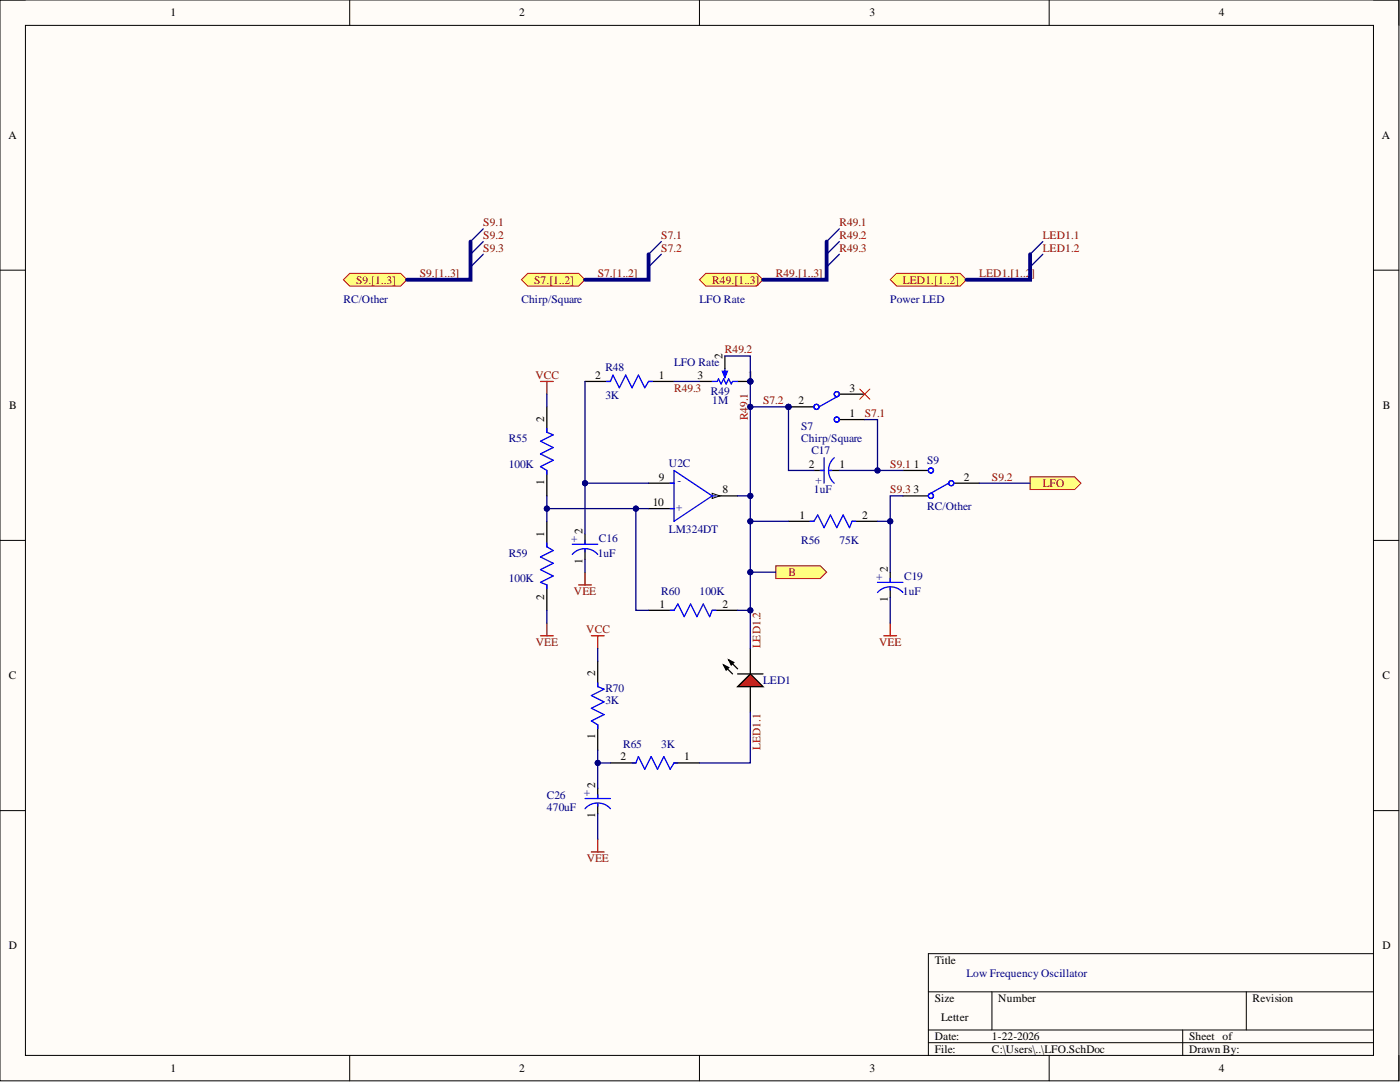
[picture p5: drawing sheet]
<svg xmlns="http://www.w3.org/2000/svg" width="279mm" height="216mm" viewBox="0 0 279 216" stroke-linecap="round" stroke-linejoin="round" font-family="sans-serif">
<defs><g id="words">
<g font-size="2.3">
<text x="34" y="3.3">1</text>
<text x="103.6" y="3.3">2</text>
<text x="173.5" y="3.3">3</text>
<text x="243.2" y="3.3">4</text>
<text x="1.7" y="27.7">A</text>
<text x="275.8" y="27.7">A</text>
<text x="144.2" y="71.5" transform="rotate(-90 144.2 71.5)">2</text>
<text x="118.8" y="75.6">2</text>
<text x="131.5" y="75.6">1</text>
<text x="139.2" y="75.6">3</text>
<text x="149.2" y="75.6">1</text>
<text x="1.9" y="81.6">B</text>
<text x="159.4" y="80.7">2</text>
<text x="169.5" y="78.1">3</text>
<text x="169.5" y="83.2">1</text>
<text x="276" y="81.6">B</text>
<text x="108.6" y="84.2" transform="rotate(-90 108.6 84.2)">2</text>
<text x="131.5" y="95.9">9</text>
<text x="161.4" y="93.4">2</text>
<text x="167.5" y="93.4">1</text>
<text x="182.4" y="93.4">1</text>
<text x="192.4" y="95.9">2</text>
<text x="108.6" y="96.7" transform="rotate(-90 108.6 96.7)">1</text>
<text x="130.3" y="101">10</text>
<text x="144.2" y="98.4">8</text>
<text x="182.3" y="98.4">3</text>
<text x="108.6" y="107.1" transform="rotate(-90 108.6 107.1)">1</text>
<text x="116.2" y="106.6" transform="rotate(-90 116.2 106.6)">2</text>
<text x="159.6" y="103.5">1</text>
<text x="172.1" y="103.5">2</text>
<text x="116.2" y="112.5" transform="rotate(-90 116.2 112.5)">1</text>
<text x="108.6" y="119.8" transform="rotate(-90 108.6 119.8)">2</text>
<text x="177.2" y="114.2" transform="rotate(-90 177.2 114.2)">2</text>
<text x="131.6" y="121.3">1</text>
<text x="144.2" y="121.3">2</text>
<text x="177.2" y="120.1" transform="rotate(-90 177.2 120.1)">1</text>
<text x="1.8" y="135.6">C</text>
<text x="118.8" y="135" transform="rotate(-90 118.8 135)">2</text>
<text x="275.9" y="135.6">C</text>
<text x="118.8" y="147.5" transform="rotate(-90 118.8 147.5)">1</text>
<text x="123.9" y="151.7">2</text>
<text x="136.5" y="151.7">1</text>
<text x="118.8" y="157.3" transform="rotate(-90 118.8 157.3)">2</text>
<text x="118.8" y="163.2" transform="rotate(-90 118.8 163.2)">1</text>
<text x="1.8" y="189.4">D</text>
<text x="275.9" y="189.4">D</text>
<text x="186.5" y="192.3">Title</text>
<text x="186.5" y="199.9">Size</text>
<text x="187.8" y="203.7">Letter</text>
<text x="199.2" y="199.9">Number</text>
<text x="250" y="199.9">Revision</text>
<text x="186.5" y="207.5">Date:</text>
<text x="198" y="207.5">1-22-2026</text>
<text x="237.3" y="207.5">Sheet of</text>
<text x="34" y="213.9">1</text>
<text x="103.6" y="213.9">2</text>
<text x="173.5" y="213.9">3</text>
<text x="186.5" y="210.1">File:</text>
<text x="198" y="210.1">C:\Users\..\LFO.SchDoc</text>
<text x="237.3" y="210.1">Drawn By:</text>
<text x="243.2" y="213.9">4</text>
</g>
<g font-size="2.3" fill="#800000">
<text x="96.4" y="47.7">S9.2</text>
<text x="96.4" y="45.2">S9.1</text>
<text x="132" y="47.7">S7.1</text>
<text x="167.5" y="47.7">R49.2</text>
<text x="167.5" y="45.2">R49.1</text>
<text x="208.1" y="47.7">LED1.1</text>
<text x="96.4" y="50.2">S9.3</text>
<text x="132" y="50.2">S7.2</text>
<text x="167.5" y="50.2">R49.3</text>
<text x="208.1" y="50.2">LED1.2</text>
<text x="71.1" y="56.6">S9.[1..3]</text>
<text x="83.8" y="55.3">S9.[1..3]</text>
<text x="106.6" y="56.6">S7.[1..2]</text>
<text x="119.3" y="55.3">S7.[1..2]</text>
<text x="142.1" y="56.6">R49.[1..3]</text>
<text x="154.8" y="55.3">R49.[1..3]</text>
<text x="180.2" y="56.6">LED1.[1..2]</text>
<text x="195.4" y="55.3">LED1.[1..2</text>
<text x="205.8" y="55.3">]</text>
<text x="144.7" y="70.5">R49.2</text>
<text x="106.9" y="75.6">VCC</text>
<text x="134.5" y="78.1">R49.3</text>
<text x="149.2" y="83.9" transform="rotate(-90 149.2 83.9)">R49.1</text>
<text x="152.3" y="80.7">S7.2</text>
<text x="172.6" y="83.2">S7.1</text>
<text x="177.7" y="93.4">S9.1</text>
<text x="198" y="95.9">S9.2</text>
<text x="177.7" y="98.4">S9.3</text>
<text x="208.1" y="97.2">LFO</text>
<text x="114.5" y="118.7">VEE</text>
<text x="157.4" y="114.9">B</text>
<text x="106.9" y="128.9">VEE</text>
<text x="117" y="126.4">VCC</text>
<text x="151.8" y="129.4" transform="rotate(-90 151.8 129.4)">LED1.2</text>
<text x="175.5" y="128.9">VEE</text>
<text x="151.8" y="149.7" transform="rotate(-90 151.8 149.7)">LED1.1</text>
<text x="117.1" y="172">VEE</text>
</g>
<g font-size="2.3" fill="#000080">
<text x="68.5" y="60.4">RC/Other</text>
<text x="104.1" y="60.4">Chirp/Square</text>
<text x="139.6" y="60.4">LFO Rate</text>
<text x="177.7" y="60.4">Power LED</text>
<text x="120.8" y="74.1">R48</text>
<text x="134.5" y="73.1">LFO Rate</text>
<text x="120.8" y="79.7">3K</text>
<text x="141.9" y="78.9">R49</text>
<text x="142.1" y="80.7">1M</text>
<text x="101.5" y="88.3">R55</text>
<text x="159.9" y="85.8">S7</text>
<text x="159.9" y="88.3">Chirp/Square</text>
<text x="101.5" y="93.4">100K</text>
<text x="133.5" y="93.1">U2C</text>
<text x="136" y="95.7" transform="rotate(-180 136 95.7)">-</text>
<text x="161.9" y="90.6">C17</text>
<text x="185" y="92.6">S9</text>
<text x="136.2" y="100.7" transform="rotate(-180 136.2 100.7)">+</text>
<text x="162.4" y="98.4">1uF</text>
<text x="164" y="96.7" transform="rotate(-90 164 96.7)">+</text>
<text x="185" y="101.7">RC/Other</text>
<text x="133.5" y="106.3">LM324DT</text>
<text x="101.5" y="111.1">R59</text>
<text x="114" y="108.1">+</text>
<text x="119.3" y="111.1">1uF</text>
<text x="119.5" y="108.1">C16</text>
<text x="159.9" y="108.6">R56</text>
<text x="167.5" y="108.6">75K</text>
<text x="101.5" y="116.2">100K</text>
<text x="132" y="118.7">R60</text>
<text x="139.6" y="118.7">100K</text>
<text x="174.9" y="115.7">+</text>
<text x="180.2" y="118.7">1uF</text>
<text x="180.5" y="115.7">C19</text>
<text x="152.3" y="136.5">LED1</text>
<text x="120.8" y="140.6">3K</text>
<text x="120.8" y="138">R70</text>
<text x="124.4" y="149.2">R65</text>
<text x="132" y="149.2">3K</text>
<text x="109.1" y="161.9">470uF</text>
<text x="109.1" y="159.3">C26</text>
<text x="116.5" y="158.8">+</text>
<text x="192.9" y="194.9">Low Frequency Oscillator</text>
</g>
</g></defs>
<path d="M0 0h279.2v215.7h-279.2z" fill-rule="evenodd" fill="#fffcf8"/>
<path d="M0 0h279.2v215.7h-279.2z" fill="none" stroke="#000" stroke-width=".2"/>
<path d="M5.1 5.1h269v205.5h-269z" fill-rule="evenodd" fill="#fffcf8"/>
<g fill="none" stroke="#000" stroke-width=".2">
<path d="M0 0h5.1M69.8 0v5.1M139.6 0v5.1M209.4 0v5.1M274.1 0h5.1v5.1M5.1 5.1h269v205.5h-269zM0 53.9h5.1M274.1 53.9h5.1M0 107.8h5.1M274.1 107.8h5.1M0 161.7h5.1M274.1 161.7h5.1"/>
<path d="M185.3 197.9h88.8M198 197.9v7.6M248.7 197.9v7.6M274.1 190.3h-88.8v20.3M69.8 210.6v5.1M139.6 210.6v5.1M185.3 205.5h88.8M185.3 208.1h88.8M209.4 210.6v5.1M236 205.5v5.1M279.2 210.6v5.1"/>
</g>
<g fill="none" stroke="#00f" stroke-width=".25">
<path d="M109.1 85.5v.8l1.3 .5-2.5 1.2 2.5 1.3-2.5 1.3 2.5 1.2-2.5 1.3 1.2 .8v.7M189.3 96.4l-4 2.3"/>
<circle cx="185.8" cy="99" r=".51"/>
<circle cx="185.8" cy="93.9" r=".51"/>
<circle cx="189.8" cy="96.4" r=".51"/>
</g>
<path d="M109.1 81.2v5.1M109.1 93.9v5M129.4 96.4h5.1M142.1 98.9h5.1M180.2 98.9h5.1M180.2 93.9h5.1M190.4 96.4h5M129.4 101.5h5.1" fill="none" stroke="#000" stroke-width=".25"/>
<path d="M142.1 98.4l1.6 .5-1.6 .6z" fill="#f8fcff"/>
<path d="M142.1 98.4l1.6 .5-1.6 .6z" fill="none" stroke="#000" stroke-width=".2"/>
<path d="M133.8 96.4h.7M134.5 93.9l7.6 5-7.6 5.1zM142.1 98.9h.8M163.7 93.9h.8M164.5 91.3v5.1M165.5 93.9h.5M166.5 91.3a3.4 3.4 0 0 0 0 5.1M109.1 108.3v.8l1.3 .8-2.5 1.2 2.5 1.3-2.5 1.3 2.5 1.2-2.5 1.3 1.2 .5v.8M133.8 101.5h.7M133.8 121.8h.7l.8-1.3 1.2 2.6 1.3-2.6 1.3 2.6 1.3-2.6 1.2 2.6 .5-1.3h.8" fill="none" stroke="#00f" stroke-width=".25"/>
<path d="M162.4 93.9h2.1M165.5 93.9h2M109.1 104v5.1M109.1 116.7v5.1M129.4 121.8h5.1M142.1 121.8h5.1M149.7 129.4v5.1M149.7 137v5.1" fill="none" stroke="#000" stroke-width=".25"/>
<path d="M147.2 137l2.5-2.5 2.6 2.5z" fill="#f00"/>
<g fill="none" stroke="#000" stroke-width=".25">
<path d="M116.7 76.1h5.1M129.4 76.1h5.1M157.4 104h5M170 104h5.1M119.3 131.9v5.1M144.4 132.7l1 .5-.5 .5zM144.4 132.7l1.8 1.8M145.4 131.7l1 .5-.5 .5zM145.4 131.7l1.8 1.8M147.2 137l2.5-2.5 2.6 2.5zM147.2 134.5h5.1M119.3 144.6v5.1"/>
<path d="M121.8 152.2h5.1M134.5 152.2h5.1"/>
</g>
<path d="M144.4 132.7l1 .5-.5 .5zM145.4 131.7l1 .5-.5 .5z" fill="#000"/>
<path d="M121.1 76.1h.7l.5-1.3 1.3 2.6 1.3-2.6 1.2 2.6 1.3-2.6 1.3 2.6 .7-1.3h.8M161.7 104h.7l.8-1.2 1.3 2.5 1.2-2.5 1.3 2.5 1.3-2.5 1.2 2.5 .5-1.3h.8M119.3 136.2v.8l1.3 .5-2.6 1.3 2.6 1.3-2.6 1.2 2.6 1.3-2.6 1.3 1.3 .7v.8M126.1 152.2h.8l.5-1.2 1.3 2.5 1.2-2.5 1.3 2.5 1.3-2.5 1.3 2.5 .7-1.3h.8" fill="none" stroke="#00f" stroke-width=".25"/>
<circle cx="157.4" cy="81.2" r=".51" fill="#000080"/>
<circle cx="157.4" cy="81.2" r=".51" fill="none" stroke="#000080" stroke-width=".2"/>
<path d="M167.5 78.9l-4.1 2.3" fill="none" stroke="#00f" stroke-width=".25"/>
<path d="M157.4 81.2h5" fill="none" stroke="#000" stroke-width=".25"/>
<circle cx="157.4" cy="81.2" r=".51" fill="#000080"/>
<circle cx="157.4" cy="81.2" r=".51" fill="none" stroke="#000080" stroke-width=".2"/>
<path d="M167.5 78.6h5.1M167.5 83.7h5.1" fill="none" stroke="#000" stroke-width=".25"/>
<g fill="none" stroke="#00f" stroke-width=".25">
<circle cx="167" cy="78.6" r=".51"/>
<circle cx="162.9" cy="81.2" r=".51"/>
<circle cx="167" cy="83.7" r=".51"/>
</g>
<circle cx="149.7" cy="76.1" r=".51" fill="#000080"/>
<circle cx="149.7" cy="76.1" r=".51" fill="none" stroke="#000080" stroke-width=".2"/>
<path d="M139.6 76.1h2.5M147.2 76.1h2.5" fill="none" stroke="#000" stroke-width=".25"/>
<circle cx="149.7" cy="76.1" r=".51" fill="#000080"/>
<circle cx="149.7" cy="76.1" r=".51" fill="none" stroke="#000080" stroke-width=".2"/>
<path d="M144.7 73.6v1.2" fill="none" stroke="#00f" stroke-width=".25"/>
<path d="M144.2 74.1h1l-.5 1.3z" fill="#00f"/>
<g fill="none" stroke="#00f" stroke-width=".25">
<path d="M142.1 76.1h1l.3-.5 .5 1 .5-1 .5 1 .5-1 .5 1 .3-.5h1M144.2 74.1h1l-.5 1.3zM114.2 110.6a3.4 3.4 0 0 1 5.1 0M114.2 108.6h5.1M116.7 107.8v.8M116.7 109.6v.5M175.1 118.2a3.4 3.4 0 0 1 5.1 0M175.1 116.2h5.1M177.7 115.4v.8M177.7 117.2v.5M116.7 159.3h5.1M119.3 158.6v.7"/>
<path d="M116.7 161.4a3.4 3.4 0 0 1 5.1 0M119.3 160.4v.5"/>
</g>
<path d="M144.7 71v2.6M116.7 106.6v2M116.7 109.6v2M177.7 114.2v2M177.7 117.2v2M119.3 157.3v2M119.3 160.4v2" fill="none" stroke="#000" stroke-width=".25"/>
<path d="M171.6 77.6l2 2.1M173.6 77.6l-2 2.1" fill="none" stroke="#f00" stroke-width=".2"/>
<path d="M205.6 95.1h8.9l1.2 1.3-1.2 1.3h-8.9z" fill-rule="evenodd" fill="#ffff80"/>
<path d="M205.6 95.1h8.9l1.2 1.3-1.2 1.3h-8.9z" fill="none" stroke="#800000" stroke-width=".2"/>
<path d="M107.9 76.1h2.5M109.1 76.1v2.5M118 126.9h2.6M119.3 126.9v2.5" fill="none" stroke="#800000" stroke-width=".25"/>
<path d="M154.8 112.9h8.9l1.3 1.3-1.3 1.2h-8.9z" fill-rule="evenodd" fill="#ffff80"/>
<path d="M154.8 112.9h8.9l1.3 1.3-1.3 1.2h-8.9z" fill="none" stroke="#800000" stroke-width=".2"/>
<path d="M115.5 116.7h2.5M116.7 114.2v2.5M107.9 126.9h2.5M109.1 124.3v2.6M176.4 126.9h2.5M177.7 124.3v2.6M118 170h2.6M119.3 167.5v2.5" fill="none" stroke="#800000" stroke-width=".25"/>
<path d="M68.5 55.8l1.3-1.3h10.1l1.3 1.3-1.3 1.3h-10.1z" fill-rule="evenodd" fill="#ffff80"/>
<path d="M68.5 55.8l1.3-1.3h10.1l1.3 1.3-1.3 1.3h-10.1z" fill="none" stroke="#f00" stroke-width=".2"/>
<path d="M96.4 50.7l-2.5 2.6M96.4 48.2l-2.5 2.5M96.4 45.7l-2.5 2.5" fill="none" stroke="#000080" stroke-width=".25"/>
<path d="M104.1 55.8l1.2-1.3h10.2l1.2 1.3-1.2 1.3h-10.2z" fill-rule="evenodd" fill="#ffff80"/>
<path d="M104.1 55.8l1.2-1.3h10.2l1.2 1.3-1.2 1.3h-10.2z" fill="none" stroke="#f00" stroke-width=".2"/>
<path d="M132 50.7l-2.6 2.6M132 48.2l-2.6 2.5" fill="none" stroke="#000080" stroke-width=".25"/>
<path d="M139.6 55.8l1.3-1.3h10.1l1.3 1.3-1.3 1.3h-10.1z" fill-rule="evenodd" fill="#ffff80"/>
<path d="M139.6 55.8l1.3-1.3h10.1l1.3 1.3-1.3 1.3h-10.1z" fill="none" stroke="#f00" stroke-width=".2"/>
<path d="M167.5 50.7l-2.5 2.6M167.5 48.2l-2.5 2.5M167.5 45.7l-2.5 2.5" fill="none" stroke="#000080" stroke-width=".25"/>
<path d="M177.7 55.8l1.2-1.3h12.7l1.3 1.3-1.3 1.3h-12.7z" fill-rule="evenodd" fill="#ffff80"/>
<path d="M177.7 55.8l1.2-1.3h12.7l1.3 1.3-1.3 1.3h-12.7z" fill="none" stroke="#f00" stroke-width=".2"/>
<path d="M208.1 50.7l-2.5 2.6M208.1 48.2l-2.5 2.5M116.7 76.1v30.5" fill="none" stroke="#000080" stroke-width=".25"/>
<circle cx="116.7" cy="96.4" r=".51" fill="#000080"/>
<circle cx="116.7" cy="96.4" r=".51" fill="none" stroke="#000080" stroke-width=".2"/>
<path d="M116.7 96.4h12.7" fill="none" stroke="#000080" stroke-width=".25"/>
<circle cx="116.7" cy="96.4" r=".51" fill="#000080"/>
<circle cx="116.7" cy="96.4" r=".51" fill="none" stroke="#000080" stroke-width=".2"/>
<path d="M134.5 76.1h5.1M144.7 71h5v5.1" fill="none" stroke="#000080" stroke-width=".25"/>
<circle cx="149.7" cy="76.1" r=".51" fill="#000080"/>
<circle cx="149.7" cy="76.1" r=".51" fill="none" stroke="#000080" stroke-width=".2"/>
<path d="M149.7 76.1v22.8h-2.5" fill="none" stroke="#000080" stroke-width=".25"/>
<circle cx="149.7" cy="76.1" r=".51" fill="#000080"/>
<circle cx="149.7" cy="76.1" r=".51" fill="none" stroke="#000080" stroke-width=".2"/>
<circle cx="149.7" cy="81.2" r=".51" fill="#000080"/>
<circle cx="149.7" cy="81.2" r=".51" fill="none" stroke="#000080" stroke-width=".2"/>
<circle cx="149.7" cy="98.9" r=".51" fill="#000080"/>
<circle cx="149.7" cy="98.9" r=".51" fill="none" stroke="#000080" stroke-width=".2"/>
<path d="M149.7 81.2h7.7" fill="none" stroke="#000080" stroke-width=".25"/>
<circle cx="157.4" cy="81.2" r=".51" fill="#000080"/>
<circle cx="157.4" cy="81.2" r=".51" fill="none" stroke="#000080" stroke-width=".2"/>
<circle cx="149.7" cy="81.2" r=".51" fill="#000080"/>
<circle cx="149.7" cy="81.2" r=".51" fill="none" stroke="#000080" stroke-width=".2"/>
<path d="M157.4 81.2v12.7h5" fill="none" stroke="#000080" stroke-width=".25"/>
<circle cx="157.4" cy="81.2" r=".51" fill="#000080"/>
<circle cx="157.4" cy="81.2" r=".51" fill="none" stroke="#000080" stroke-width=".2"/>
<path d="M167.5 93.9h12.7" fill="none" stroke="#000080" stroke-width=".25"/>
<circle cx="175.1" cy="93.9" r=".51" fill="#000080"/>
<circle cx="175.1" cy="93.9" r=".51" fill="none" stroke="#000080" stroke-width=".2"/>
<path d="M172.6 83.7h2.5v10.2" fill="none" stroke="#000080" stroke-width=".25"/>
<circle cx="175.1" cy="93.9" r=".51" fill="#000080"/>
<circle cx="175.1" cy="93.9" r=".51" fill="none" stroke="#000080" stroke-width=".2"/>
<path d="M180.2 98.9h-2.5v15.3" fill="none" stroke="#000080" stroke-width=".25"/>
<circle cx="177.7" cy="104" r=".51" fill="#000080"/>
<circle cx="177.7" cy="104" r=".51" fill="none" stroke="#000080" stroke-width=".2"/>
<path d="M175.1 104h2.6M177.7 119.2v5.1" fill="none" stroke="#000080" stroke-width=".25"/>
<circle cx="177.7" cy="104" r=".51" fill="#000080"/>
<circle cx="177.7" cy="104" r=".51" fill="none" stroke="#000080" stroke-width=".2"/>
<path d="M149.7 98.9v5.1h7.7" fill="none" stroke="#000080" stroke-width=".25"/>
<circle cx="149.7" cy="104" r=".51" fill="#000080"/>
<circle cx="149.7" cy="104" r=".51" fill="none" stroke="#000080" stroke-width=".2"/>
<circle cx="149.7" cy="98.9" r=".51" fill="#000080"/>
<circle cx="149.7" cy="98.9" r=".51" fill="none" stroke="#000080" stroke-width=".2"/>
<path d="M109.1 78.6v2.6M109.1 98.9v2.6h20.3M116.7 111.6v2.6" fill="none" stroke="#000080" stroke-width=".25"/>
<circle cx="109.1" cy="101.5" r=".51" fill="#000080"/>
<circle cx="109.1" cy="101.5" r=".51" fill="none" stroke="#000080" stroke-width=".2"/>
<circle cx="126.9" cy="101.5" r=".51" fill="#000080"/>
<circle cx="126.9" cy="101.5" r=".51" fill="none" stroke="#000080" stroke-width=".2"/>
<path d="M109.1 101.5v2.5" fill="none" stroke="#000080" stroke-width=".25"/>
<circle cx="109.1" cy="101.5" r=".51" fill="#000080"/>
<circle cx="109.1" cy="101.5" r=".51" fill="none" stroke="#000080" stroke-width=".2"/>
<path d="M126.9 101.5v20.3h2.5M109.1 121.8v2.5" fill="none" stroke="#000080" stroke-width=".25"/>
<circle cx="126.9" cy="101.5" r=".51" fill="#000080"/>
<circle cx="126.9" cy="101.5" r=".51" fill="none" stroke="#000080" stroke-width=".2"/>
<path d="M147.2 121.8h2.5" fill="none" stroke="#000080" stroke-width=".25"/>
<circle cx="149.7" cy="121.8" r=".51" fill="#000080"/>
<circle cx="149.7" cy="121.8" r=".51" fill="none" stroke="#000080" stroke-width=".2"/>
<path d="M119.3 129.4v2.5M119.3 149.7v7.6" fill="none" stroke="#000080" stroke-width=".25"/>
<circle cx="119.3" cy="152.2" r=".51" fill="#000080"/>
<circle cx="119.3" cy="152.2" r=".51" fill="none" stroke="#000080" stroke-width=".2"/>
<path d="M119.3 152.2h2.5M119.3 162.4v5.1" fill="none" stroke="#000080" stroke-width=".25"/>
<circle cx="119.3" cy="152.2" r=".51" fill="#000080"/>
<circle cx="119.3" cy="152.2" r=".51" fill="none" stroke="#000080" stroke-width=".2"/>
<path d="M149.7 114.2h5.1M149.7 142.1v10.1h-10.1" fill="none" stroke="#000080" stroke-width=".25"/>
<circle cx="149.7" cy="114.2" r=".51" fill="#000080"/>
<circle cx="149.7" cy="114.2" r=".51" fill="none" stroke="#000080" stroke-width=".2"/>
<path d="M149.7 104v25.4" fill="none" stroke="#000080" stroke-width=".25"/>
<circle cx="149.7" cy="121.8" r=".51" fill="#000080"/>
<circle cx="149.7" cy="121.8" r=".51" fill="none" stroke="#000080" stroke-width=".2"/>
<circle cx="149.7" cy="114.2" r=".51" fill="#000080"/>
<circle cx="149.7" cy="114.2" r=".51" fill="none" stroke="#000080" stroke-width=".2"/>
<circle cx="149.7" cy="104" r=".51" fill="#000080"/>
<circle cx="149.7" cy="104" r=".51" fill="none" stroke="#000080" stroke-width=".2"/>
<path d="M195.4 96.4h10.2" fill="none" stroke="#000080" stroke-width=".25"/>
<path d="M93.9 48.2v7.6h-12.7M129.4 50.7v5.1h-12.7M165 48.2v7.6h-12.7M205.6 50.7v5.1h-12.7" fill="none" stroke="#000080" stroke-width=".76"/>
<use href="#words"/>
</svg>
